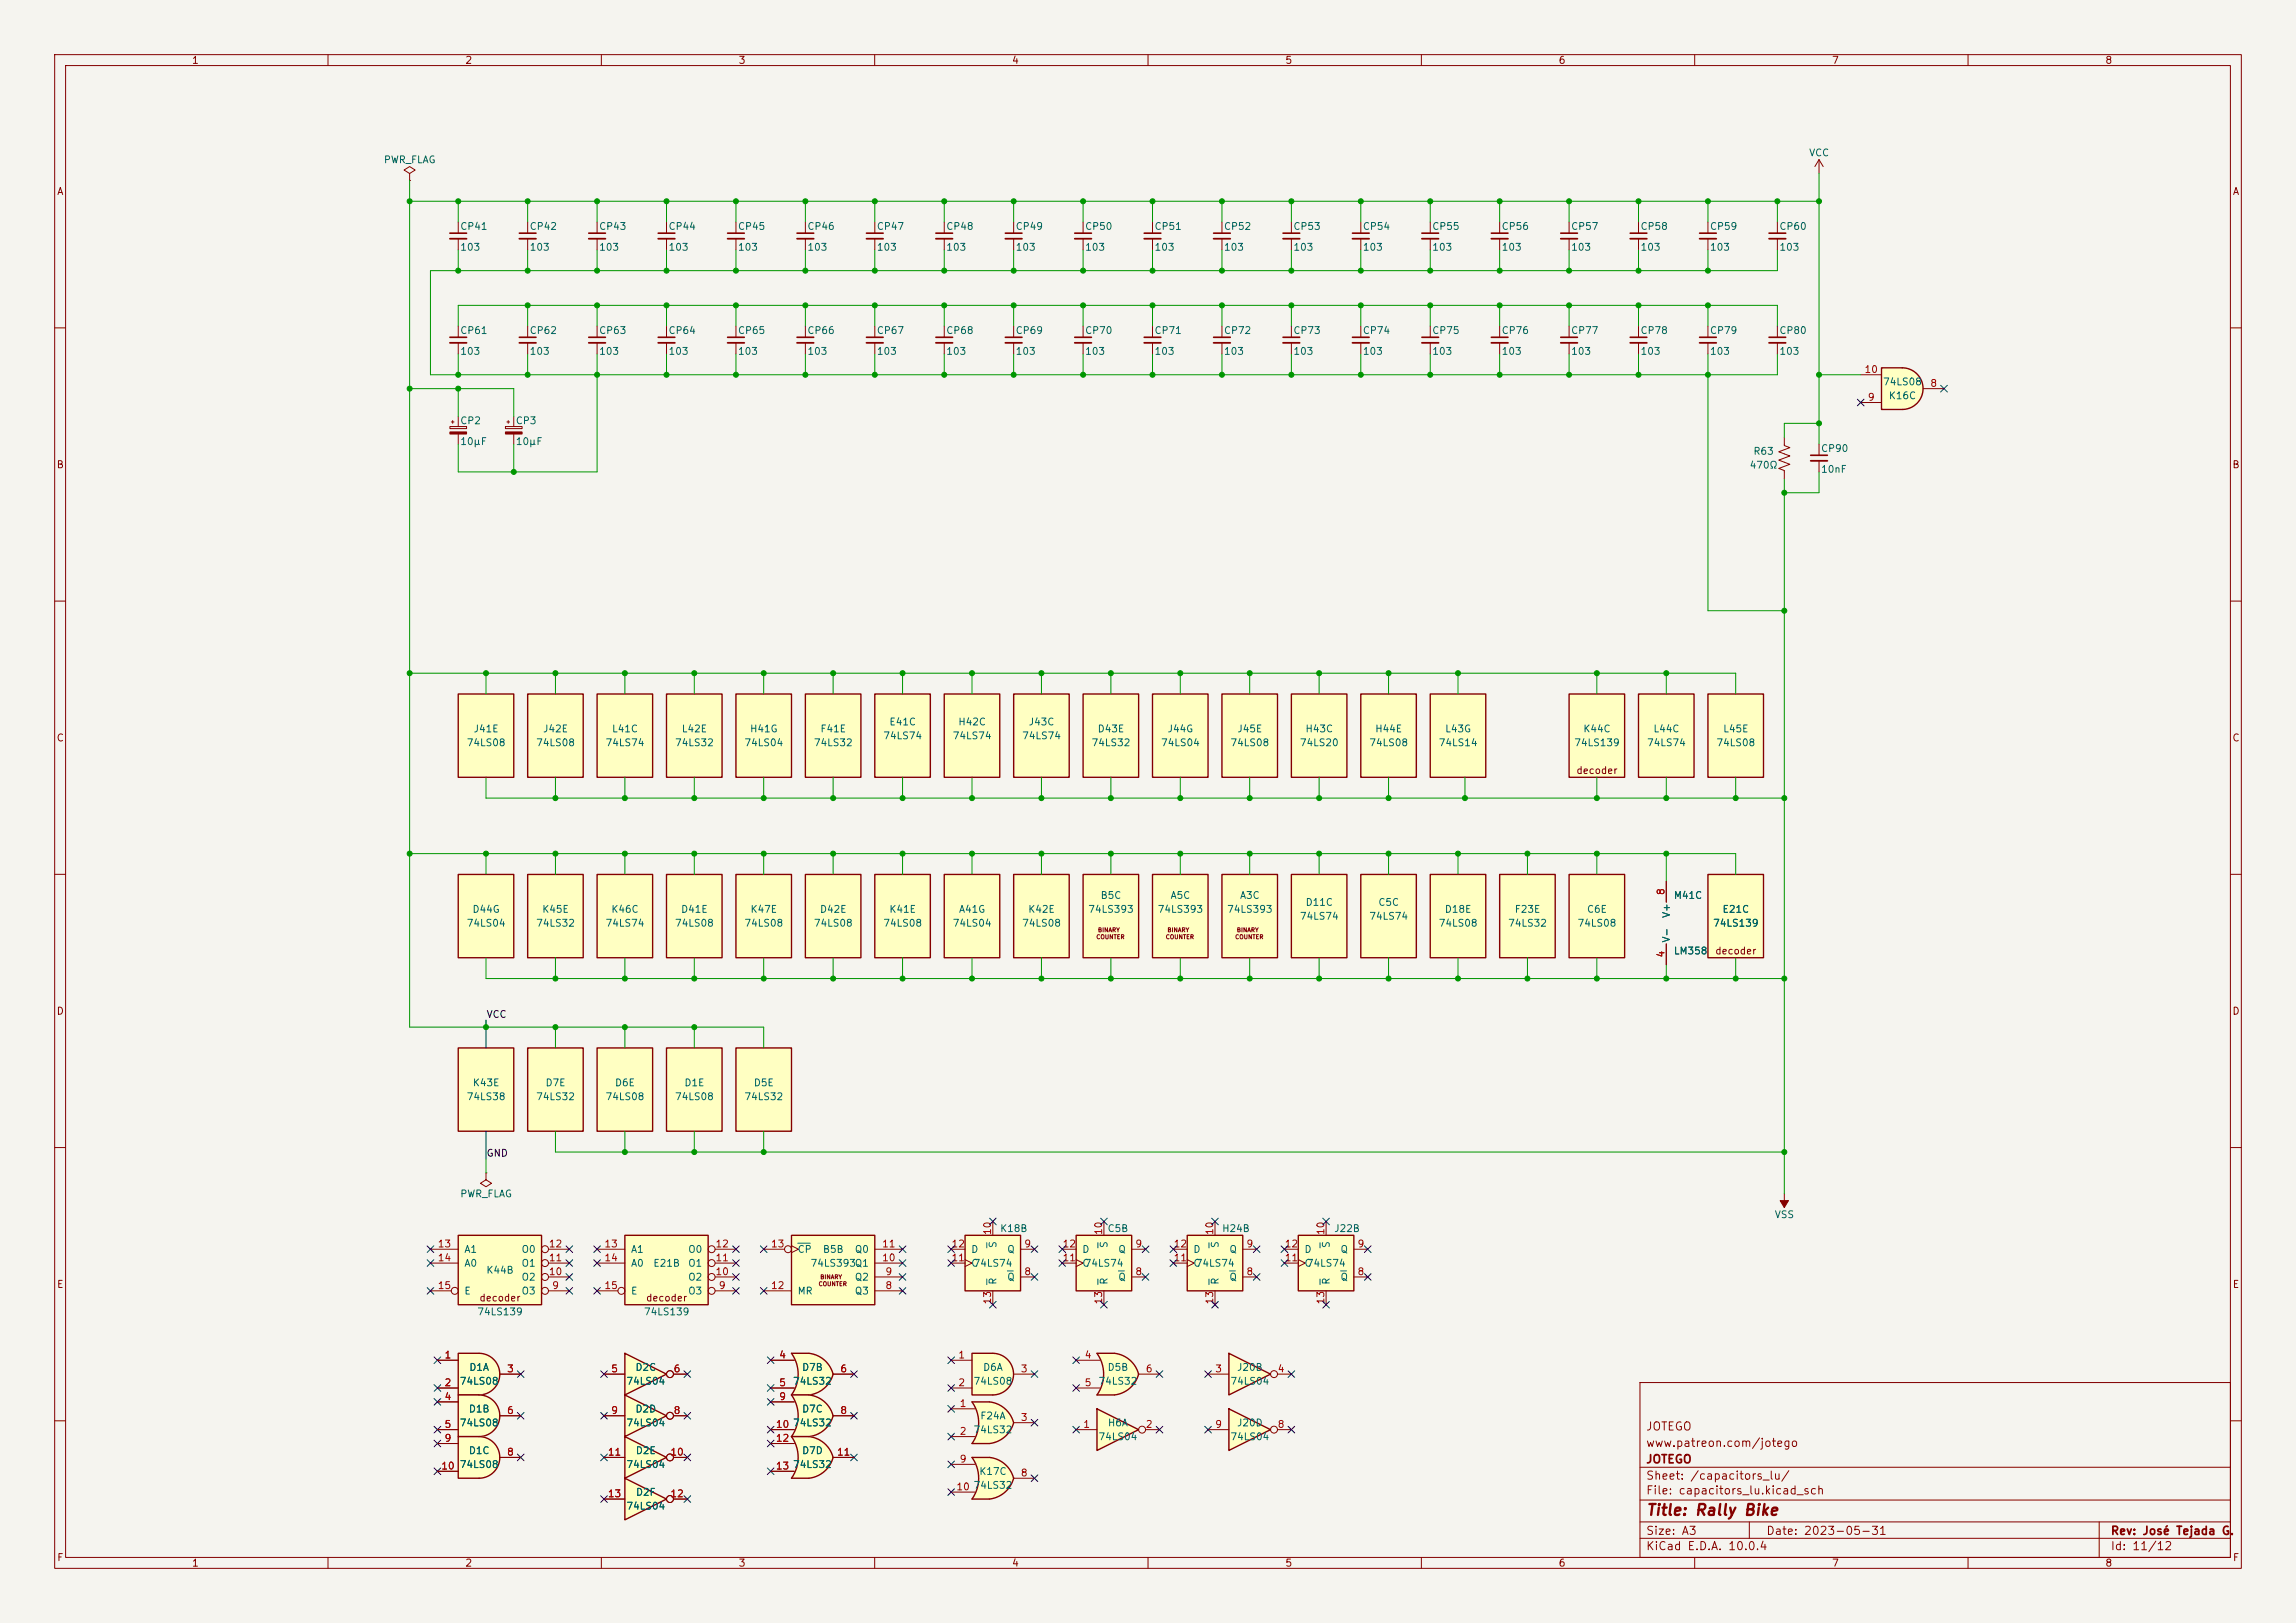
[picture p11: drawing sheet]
<svg xmlns="http://www.w3.org/2000/svg" width="420mm" height="297mm" viewBox="0 0 420 297" stroke-linecap="round" stroke-linejoin="round" font-family="sans-serif">
<defs><g id="words">
<text font-size="2" fill="#840000" x="301" y="277.8">Title: Rally Bike</text>
<g font-size="1.5" fill="#840000">
<text x="301" y="262.1">JOTEGO</text>
<text x="301" y="268.1">JOTEGO</text>
<text x="301" y="265.1">www.patreon.com/jotego</text>
<text x="301" y="273.8">File: capacitors_lu.kicad_sch</text>
<text x="301" y="271.1">Sheet: /capacitors_lu/</text>
<text x="301" y="281.2">Size: A3</text>
<text x="323" y="281.2">Date: 2023-05-31</text>
<text x="386" y="281.2">Rev: José Tejada G.</text>
<text x="301" y="284">KiCad E.D.A. 10.0.4</text>
<text x="386" y="284">Id: 11/12</text>
</g>
<g font-size="1.3" fill="#840000">
<text x="35" y="12">1</text>
<text x="85" y="12">2</text>
<text x="135" y="12">3</text>
<text x="185" y="12">4</text>
<text x="235" y="12">5</text>
<text x="285" y="12">6</text>
<text x="335" y="12">7</text>
<text x="385" y="12">8</text>
<text x="10.3" y="36">A</text>
<text x="408.3" y="36">A</text>
<text x="10.3" y="86">B</text>
<text x="408.2" y="86">B</text>
<text x="10.3" y="136">C</text>
<text x="408.2" y="136">C</text>
<text x="288.2" y="141.9">decoder</text>
<text x="313.6" y="175">decoder</text>
<text x="10.3" y="186">D</text>
<text x="408.2" y="186">D</text>
<text x="10.3" y="236">E</text>
<text x="87.6" y="238.5">decoder</text>
<text x="118.1" y="238.5">decoder</text>
<text x="408.3" y="236">E</text>
<text x="10.3" y="286">F</text>
<text x="35" y="287">1</text>
<text x="85" y="287">2</text>
<text x="135" y="287">3</text>
<text x="185" y="287">4</text>
<text x="235" y="287">5</text>
<text x="285" y="287">6</text>
<text x="335" y="287">7</text>
<text x="385" y="287">8</text>
<text x="408.3" y="286">F</text>
</g>
<g font-size="1.3" fill="#006464">
<text x="330.8" y="28.9">VCC</text>
<text x="70.1" y="30.2">PWR_FLAG</text>
<text x="84.1" y="46.2">103</text>
<text x="84.1" y="42.4">CP41</text>
<text x="96.8" y="46.2">103</text>
<text x="96.8" y="42.4">CP42</text>
<text x="109.5" y="46.2">103</text>
<text x="109.5" y="42.4">CP43</text>
<text x="122.2" y="46.2">103</text>
<text x="122.2" y="42.4">CP44</text>
<text x="134.9" y="46.2">103</text>
<text x="134.9" y="42.4">CP45</text>
<text x="147.6" y="46.2">103</text>
<text x="147.6" y="42.4">CP46</text>
<text x="160.3" y="46.2">103</text>
<text x="160.3" y="42.4">CP47</text>
<text x="173" y="46.2">103</text>
<text x="173" y="42.4">CP48</text>
<text x="185.7" y="46.2">103</text>
<text x="185.7" y="42.4">CP49</text>
<text x="198.4" y="46.2">103</text>
<text x="198.4" y="42.4">CP50</text>
<text x="211.1" y="46.2">103</text>
<text x="211.1" y="42.4">CP51</text>
<text x="223.8" y="46.2">103</text>
<text x="223.8" y="42.4">CP52</text>
<text x="236.5" y="46.2">103</text>
<text x="236.5" y="42.4">CP53</text>
<text x="249.2" y="46.2">103</text>
<text x="249.2" y="42.4">CP54</text>
<text x="261.9" y="46.2">103</text>
<text x="261.9" y="42.4">CP55</text>
<text x="274.6" y="46.2">103</text>
<text x="274.6" y="42.4">CP56</text>
<text x="287.3" y="46.2">103</text>
<text x="287.3" y="42.4">CP57</text>
<text x="300" y="46.2">103</text>
<text x="300" y="42.4">CP58</text>
<text x="312.7" y="46.2">103</text>
<text x="312.7" y="42.4">CP59</text>
<text x="325.4" y="46.2">103</text>
<text x="325.4" y="42.4">CP60</text>
<text x="84.1" y="65.2">103</text>
<text x="84.1" y="61.4">CP61</text>
<text x="96.8" y="65.2">103</text>
<text x="96.8" y="61.4">CP62</text>
<text x="109.5" y="65.2">103</text>
<text x="109.5" y="61.4">CP63</text>
<text x="122.2" y="65.2">103</text>
<text x="122.2" y="61.4">CP64</text>
<text x="134.9" y="65.2">103</text>
<text x="134.9" y="61.4">CP65</text>
<text x="147.6" y="65.2">103</text>
<text x="147.6" y="61.4">CP66</text>
<text x="160.3" y="65.2">103</text>
<text x="160.3" y="61.4">CP67</text>
<text x="173" y="65.2">103</text>
<text x="173" y="61.4">CP68</text>
<text x="185.7" y="65.2">103</text>
<text x="185.7" y="61.4">CP69</text>
<text x="198.4" y="65.2">103</text>
<text x="198.4" y="61.4">CP70</text>
<text x="211.1" y="65.2">103</text>
<text x="211.1" y="61.4">CP71</text>
<text x="223.8" y="65.2">103</text>
<text x="223.8" y="61.4">CP72</text>
<text x="236.5" y="65.2">103</text>
<text x="236.5" y="61.4">CP73</text>
<text x="249.2" y="65.2">103</text>
<text x="249.2" y="61.4">CP74</text>
<text x="261.9" y="65.2">103</text>
<text x="261.9" y="61.4">CP75</text>
<text x="274.6" y="65.2">103</text>
<text x="274.6" y="61.4">CP76</text>
<text x="287.3" y="65.2">103</text>
<text x="287.3" y="61.4">CP77</text>
<text x="300" y="65.2">103</text>
<text x="300" y="61.4">CP78</text>
<text x="312.7" y="65.2">103</text>
<text x="312.7" y="61.4">CP79</text>
<text x="325.4" y="65.2">103</text>
<text x="325.4" y="61.4">CP80</text>
<text x="344.3" y="70.8">74LS08</text>
<text x="84.1" y="77.9">CP2</text>
<text x="94.2" y="77.9">CP3</text>
<text x="345.4" y="73.4">K16C</text>
<text x="84.1" y="81.7">10µF</text>
<text x="94.2" y="81.7">10µF</text>
<text x="320.6" y="83.5">R63</text>
<text x="333" y="83">CP90</text>
<text x="319.9" y="86.1">470Ω</text>
<text x="333" y="86.8">10nF</text>
<text x="85.3" y="136.9">74LS08</text>
<text x="86.5" y="134.3">J41E</text>
<text x="98" y="136.9">74LS08</text>
<text x="99.2" y="134.3">J42E</text>
<text x="110.7" y="136.9">74LS74</text>
<text x="111.8" y="134.3">L41C</text>
<text x="123.4" y="136.9">74LS32</text>
<text x="124.6" y="134.3">L42E</text>
<text x="136.1" y="136.9">74LS04</text>
<text x="137.1" y="134.3">H41G</text>
<text x="148.8" y="136.9">74LS32</text>
<text x="150" y="134.3">F41E</text>
<text x="161.5" y="135.6">74LS74</text>
<text x="162.6" y="133.1">E41C</text>
<text x="174.2" y="135.6">74LS74</text>
<text x="175.2" y="133.1">H42C</text>
<text x="186.9" y="135.6">74LS74</text>
<text x="188.1" y="133.1">J43C</text>
<text x="199.6" y="136.9">74LS32</text>
<text x="200.7" y="134.3">D43E</text>
<text x="212.3" y="136.9">74LS04</text>
<text x="213.5" y="134.3">J44G</text>
<text x="225" y="136.9">74LS08</text>
<text x="226.2" y="134.3">J45E</text>
<text x="237.7" y="136.9">74LS20</text>
<text x="238.7" y="134.3">H43C</text>
<text x="250.4" y="136.9">74LS08</text>
<text x="251.4" y="134.3">H44E</text>
<text x="263.1" y="136.9">74LS14</text>
<text x="264.2" y="134.3">L43G</text>
<text x="287.9" y="136.9">74LS139</text>
<text x="289.5" y="134.3">K44C</text>
<text x="301.2" y="136.9">74LS74</text>
<text x="302.3" y="134.3">L44C</text>
<text x="313.9" y="136.9">74LS08</text>
<text x="315.1" y="134.3">L45E</text>
<text x="86.3" y="167.3">D44G</text>
<text x="99.1" y="167.3">K45E</text>
<text x="111.7" y="167.3">K46C</text>
<text x="124.5" y="167.3">D41E</text>
<text x="137.2" y="167.3">K47E</text>
<text x="149.9" y="167.3">D42E</text>
<text x="162.6" y="167.3">K41E</text>
<text x="175.3" y="167.3">A41G</text>
<text x="188" y="167.3">K42E</text>
<text x="199" y="167.3">74LS393</text>
<text x="201.2" y="164.8">B5C</text>
<text x="211.7" y="167.3">74LS393</text>
<text x="214" y="164.8">A5C</text>
<text x="224.4" y="167.3">74LS393</text>
<text x="226.7" y="164.8">A3C</text>
<text x="238.7" y="166.1">D11C</text>
<text x="252" y="166.1">C5C</text>
<text x="264.2" y="167.3">D18E</text>
<text x="277" y="167.3">F23E</text>
<text x="290.2" y="167.3">C6E</text>
<text x="306.1" y="164.8">M41C</text>
<text x="315" y="167.3">E21C</text>
<text x="85.3" y="169.9">74LS04</text>
<text x="98" y="169.9">74LS32</text>
<text x="110.7" y="169.9">74LS74</text>
<text x="123.4" y="169.9">74LS08</text>
<text x="136.1" y="169.9">74LS08</text>
<text x="148.8" y="169.9">74LS08</text>
<text x="161.5" y="169.9">74LS08</text>
<text x="174.2" y="169.9">74LS04</text>
<text x="186.9" y="169.9">74LS08</text>
<text x="237.7" y="168.6">74LS74</text>
<text x="250.4" y="168.6">74LS74</text>
<text x="263.1" y="169.9">74LS08</text>
<text x="275.8" y="169.9">74LS32</text>
<text x="288.5" y="169.9">74LS08</text>
<text x="305.8" y="172.6" transform="rotate(-90 305.8 172.6)">V-</text>
<text x="305.8" y="168.1" transform="rotate(-90 305.8 168.1)">V+</text>
<text x="313.3" y="169.9">74LS139</text>
<text x="306.1" y="175">LM358</text>
<text x="85.3" y="201.6">74LS38</text>
<text x="86.4" y="199.1">K43E</text>
<text x="98" y="201.6">74LS32</text>
<text x="99.7" y="199.1">D7E</text>
<text x="110.7" y="201.6">74LS08</text>
<text x="112.4" y="199.1">D6E</text>
<text x="123.4" y="201.6">74LS08</text>
<text x="125.1" y="199.1">D1E</text>
<text x="136.1" y="201.6">74LS32</text>
<text x="137.8" y="199.1">D5E</text>
<text x="84.1" y="219.4">PWR_FLAG</text>
<text x="182.8" y="225.8">K18B</text>
<text x="202.5" y="225.8">C5B</text>
<text x="223.4" y="225.8">H24B</text>
<text x="244" y="225.8">J22B</text>
<text x="324.5" y="223.2">VSS</text>
<text x="84.8" y="229.6">A1</text>
<text x="84.8" y="232.1">A0</text>
<text x="88.9" y="233.4">K44B</text>
<text x="95.3" y="232.1">O1</text>
<text x="95.3" y="229.6">O0</text>
<text x="115.3" y="229.6">A1</text>
<text x="115.3" y="232.1">A0</text>
<text x="119.4" y="232.1">E21B</text>
<text x="125.8" y="232.1">O1</text>
<text x="125.8" y="229.6">O0</text>
<text x="145.8" y="229.6">CP</text>
<text x="148.2" y="232.1">74LS393Q1</text>
<text x="150.4" y="229.6">B5B</text>
<text x="156.3" y="229.6">Q0</text>
<text x="177.5" y="232.1">C</text>
<text x="177.5" y="229.6">D</text>
<text x="178" y="232.1">74LS74</text>
<text x="182.6" y="228.5" transform="rotate(-90 182.6 228.5)">S</text>
<text x="184.1" y="229.6">Q</text>
<text x="197.9" y="232.1">C</text>
<text x="197.9" y="229.6">D</text>
<text x="198.3" y="232.1">74LS74</text>
<text x="202.9" y="228.5" transform="rotate(-90 202.9 228.5)">S</text>
<text x="204.5" y="229.6">Q</text>
<text x="218.2" y="232.1">C</text>
<text x="218.2" y="229.6">D</text>
<text x="218.6" y="232.1">74LS74</text>
<text x="223.2" y="228.5" transform="rotate(-90 223.2 228.5)">S</text>
<text x="224.8" y="229.6">Q</text>
<text x="238.5" y="232.1">C</text>
<text x="238.5" y="229.6">D</text>
<text x="238.9" y="232.1">74LS74</text>
<text x="243.5" y="228.5" transform="rotate(-90 243.5 228.5)">S</text>
<text x="245.1" y="229.6">Q</text>
<text x="84.8" y="237.2">E</text>
<text x="95.3" y="237.2">O3</text>
<text x="95.3" y="234.7">O2</text>
<text x="115.3" y="237.2">E</text>
<text x="125.8" y="237.2">O3</text>
<text x="125.8" y="234.7">O2</text>
<text x="145.8" y="237.2">MR</text>
<text x="156.3" y="237.2">Q3</text>
<text x="156.3" y="234.7">Q2</text>
<text x="182.6" y="235.2" transform="rotate(-90 182.6 235.2)">R</text>
<text x="184.1" y="234.7">Q</text>
<text x="202.9" y="235.2" transform="rotate(-90 202.9 235.2)">R</text>
<text x="204.5" y="234.7">Q</text>
<text x="223.2" y="235.2" transform="rotate(-90 223.2 235.2)">R</text>
<text x="224.8" y="234.7">Q</text>
<text x="243.5" y="235.2" transform="rotate(-90 243.5 235.2)">R</text>
<text x="245.1" y="234.7">Q</text>
<text x="87.2" y="241">74LS139</text>
<text x="117.7" y="241">74LS139</text>
<text x="85.7" y="251.2">D1A</text>
<text x="116.1" y="251.2">D2C</text>
<text x="146.6" y="251.2">D7B</text>
<text x="179.7" y="251.2">D6A</text>
<text x="202.5" y="251.2">D5B</text>
<text x="226.2" y="251.2">J20B</text>
<text x="84" y="253.7">74LS08</text>
<text x="114.5" y="253.7">74LS04</text>
<text x="145" y="253.7">74LS32</text>
<text x="178" y="253.7">74LS08</text>
<text x="200.8" y="253.7">74LS32</text>
<text x="225" y="253.7">74LS04</text>
<text x="84" y="261.3">74LS08</text>
<text x="85.7" y="258.8">D1B</text>
<text x="114.5" y="261.3">74LS04</text>
<text x="116.1" y="258.8">D2D</text>
<text x="145" y="261.3">74LS32</text>
<text x="146.6" y="258.8">D7C</text>
<text x="178" y="262.6">74LS32</text>
<text x="179.2" y="260.1">F24A</text>
<text x="200.8" y="263.9">74LS04</text>
<text x="202.6" y="261.3">H6A</text>
<text x="225" y="263.9">74LS04</text>
<text x="226.2" y="261.3">J20D</text>
<text x="84" y="268.9">74LS08</text>
<text x="85.7" y="266.4">D1C</text>
<text x="114.5" y="268.9">74LS04</text>
<text x="116.2" y="266.4">D2E</text>
<text x="145" y="268.9">74LS32</text>
<text x="146.6" y="266.4">D7D</text>
<text x="116.2" y="274">D2F</text>
<text x="178" y="272.8">74LS32</text>
<text x="179" y="270.2">K17C</text>
<text x="114.5" y="276.6">74LS04</text>
</g>
<g font-size="1.3" fill="#a90000">
<text x="341" y="68.6">10</text>
<text x="353" y="71.1">8</text>
<text x="341.6" y="73.6">9</text>
<text x="304.8" y="163.9" transform="rotate(-90 304.8 163.9)">8</text>
<text x="304.8" y="175.3" transform="rotate(-90 304.8 175.3)">4</text>
<text x="181.6" y="226.1" transform="rotate(-90 181.6 226.1)">10</text>
<text x="201.9" y="226.1" transform="rotate(-90 201.9 226.1)">10</text>
<text x="222.2" y="226.1" transform="rotate(-90 222.2 226.1)">10</text>
<text x="242.5" y="226.1" transform="rotate(-90 242.5 226.1)">10</text>
<text x="80" y="228.6">13</text>
<text x="80" y="231.1">14</text>
<text x="100.3" y="233.7">10</text>
<text x="100.3" y="231.1">11</text>
<text x="100.3" y="228.6">12</text>
<text x="110.4" y="228.6">13</text>
<text x="110.4" y="231.1">14</text>
<text x="130.8" y="233.7">10</text>
<text x="130.8" y="231.1">11</text>
<text x="130.8" y="228.6">12</text>
<text x="140.9" y="228.6">13</text>
<text x="161.2" y="231.1">10</text>
<text x="161.2" y="228.6">11</text>
<text x="161.9" y="233.7">9</text>
<text x="173.9" y="231.1">11</text>
<text x="173.9" y="228.6">12</text>
<text x="187.3" y="233.7">8</text>
<text x="187.3" y="228.6">9</text>
<text x="194.3" y="231.1">11</text>
<text x="194.3" y="228.6">12</text>
<text x="207.6" y="233.7">8</text>
<text x="207.6" y="228.6">9</text>
<text x="214.6" y="231.1">11</text>
<text x="214.6" y="228.6">12</text>
<text x="227.9" y="233.7">8</text>
<text x="227.9" y="228.6">9</text>
<text x="234.9" y="231.1">11</text>
<text x="234.9" y="228.6">12</text>
<text x="248.2" y="233.7">8</text>
<text x="248.2" y="228.6">9</text>
<text x="80" y="236.2">15</text>
<text x="100.9" y="236.2">9</text>
<text x="110.4" y="236.2">15</text>
<text x="131.4" y="236.2">9</text>
<text x="140.9" y="236.2">12</text>
<text x="161.9" y="236.2">8</text>
<text x="181.6" y="238.8" transform="rotate(-90 181.6 238.8)">13</text>
<text x="201.9" y="238.8" transform="rotate(-90 201.9 238.8)">13</text>
<text x="222.2" y="238.8" transform="rotate(-90 222.2 238.8)">13</text>
<text x="242.5" y="238.8" transform="rotate(-90 242.5 238.8)">13</text>
<text x="81.2" y="248.9">1</text>
<text x="92.6" y="251.4">3</text>
<text x="111.7" y="251.4">5</text>
<text x="123.1" y="251.4">6</text>
<text x="142.4" y="248.9">4</text>
<text x="153.6" y="251.4">6</text>
<text x="175.2" y="248.9">1</text>
<text x="186.6" y="251.4">3</text>
<text x="198.3" y="248.9">4</text>
<text x="209.5" y="251.4">6</text>
<text x="222.2" y="251.4">3</text>
<text x="233.6" y="251.4">4</text>
<text x="81.2" y="254">2</text>
<text x="81.2" y="256.5">4</text>
<text x="142.4" y="254">5</text>
<text x="142.4" y="256.5">9</text>
<text x="175.2" y="254">2</text>
<text x="175.4" y="257.8">1</text>
<text x="198.3" y="254">5</text>
<text x="81.2" y="261.6">5</text>
<text x="92.6" y="259.1">6</text>
<text x="111.7" y="259.1">9</text>
<text x="123.1" y="259.1">8</text>
<text x="141.8" y="261.6">10</text>
<text x="153.6" y="259.1">8</text>
<text x="175.4" y="262.9">2</text>
<text x="186.6" y="260.3">3</text>
<text x="198" y="261.6">1</text>
<text x="209.5" y="261.6">2</text>
<text x="222.2" y="261.6">9</text>
<text x="233.6" y="261.6">8</text>
<text x="80.6" y="269.2">10</text>
<text x="81.2" y="264.1">9</text>
<text x="92.6" y="266.7">8</text>
<text x="111.1" y="266.7">11</text>
<text x="122.5" y="266.7">10</text>
<text x="141.8" y="264.1">12</text>
<text x="141.8" y="269.2">13</text>
<text x="153" y="266.7">11</text>
<text x="175.4" y="267.9">9</text>
<text x="111.1" y="274.3">13</text>
<text x="122.5" y="274.3">12</text>
<text x="174.8" y="273">10</text>
<text x="186.6" y="270.5">8</text>
</g>
<g font-size="1.3" fill="#0f0f0f">
<text x="88.9" y="186.6">VCC</text>
<text x="88.9" y="212">GND</text>
</g>
<g font-size=".8" fill="#840000">
<text x="200.5" y="172">COUNTER</text>
<text x="200.8" y="170.8">BINARY</text>
<text x="213.2" y="172">COUNTER</text>
<text x="213.5" y="170.8">BINARY</text>
<text x="225.9" y="172">COUNTER</text>
<text x="226.2" y="170.8">BINARY</text>
<text x="149.7" y="235.5">COUNTER</text>
<text x="150" y="234.3">BINARY</text>
</g>
</g></defs>
<path d="M0 0h420v297h-420z" fill="#f5f4ef" stroke="#f5f4ef" stroke-width=".18"/>
<g fill="none" stroke="#840000" stroke-width=".18">
<path d="M10 10h400v277h-400zM12 12h396v273h-396zM60 10v2M110 10v2M160 10v2M210 10v2M260 10v2M310 10v2M360 10v2M10 60h2M408 60h2M10 110h2"/>
<path d="M408 110h2M10 160h2M408 160h2M10 210h2M408 210h2M300 253h108v32h-108zM10 260h2M300 278.5h108M300 274.5h108M300 268.5h108M320 278.5v3M384 278.5v6.5"/>
<path d="M408 260h2M60 285v2M110 285v2M160 285v2M210 285v2M260 285v2M300 281.5h108M310 285v2M360 285v2"/>
</g>
<path d="M172.7 160h10.2v15.3h-10.2z" fill="#ffffc2"/>
<path d="M172.7 160h10.2v15.3h-10.2z" fill="none" stroke="#840000" stroke-width=".25"/>
<path d="M160 160h10.2v15.3h-10.2z" fill="#ffffc2"/>
<path d="M160 160h10.2v15.3h-10.2z" fill="none" stroke="#840000" stroke-width=".25"/>
<path d="M133.1 61.7h3M158.5 61.7h3" fill="none" stroke="#840000" stroke-width=".3"/>
<path d="M133.1 62.7h3M158.5 62.7h3" fill="none" stroke="#840000" stroke-width=".33"/>
<path d="M134.6 59.7v2M160 59.7v2M134.6 62.7v2.1M160 62.7v2.1" fill="none" stroke="#840000" stroke-width=".18"/>
<path d="M348 67.3a3.8 3.8 0 0 1 3.8 3.8 3.8 3.8 0 0 1-3.8 3.8z" fill="#ffffc2" stroke="#ffffc2" stroke-width=".18"/>
<path d="M344.2 67.3h3.8v7.6h-3.8z" fill="#ffffc2"/>
<path d="M344.2 67.3h3.8a3.8 3.8 0 0 1 3.8 3.8 3.8 3.8 0 0 1-3.8 3.8h-3.8z" fill="none" stroke="#840000" stroke-width=".25"/>
<g fill="none" stroke="#840000" stroke-width=".18">
<path d="M172.7 40.6v2.1M172.7 43.7v2M172.7 59.7v2M185.4 40.6v2.1M185.4 43.7v2M185.4 59.7v2M198.1 40.6v2.1M198.1 43.7v2M198.1 59.7v2M210.8 59.7v2M223.5 59.7v2M236.2 40.6v2.1"/>
<path d="M236.2 43.7v2M236.2 59.7v2M248.9 40.6v2.1M248.9 43.7v2M248.9 59.7v2M261.6 40.6v2.1M261.6 43.7v2M261.6 59.7v2M172.7 62.7v2.1M185.4 62.7v2.1M198.1 62.7v2.1M210.8 62.7v2.1"/>
<path d="M223.5 62.7v2.1M236.2 62.7v2.1M248.9 62.7v2.1M261.6 62.7v2.1M340.4 73.7h3.8M340.4 68.6h3.8M351.8 71.1h3.8"/>
</g>
<g fill="none" stroke="#840000" stroke-width=".3">
<path d="M171.2 42.7h3M183.9 42.7h3M196.6 42.7h3M234.7 42.7h3M247.4 42.7h3M260.1 42.7h3M171.2 61.7h3M183.9 61.7h3M196.6 61.7h3M209.3 61.7h3M222 61.7h3M234.7 61.7h3"/>
<path d="M247.4 61.7h3M260.1 61.7h3"/>
</g>
<g fill="none" stroke="#840000" stroke-width=".33">
<path d="M171.2 43.7h3M183.9 43.7h3M196.6 43.7h3M234.7 43.7h3M247.4 43.7h3M260.1 43.7h3M171.2 62.7h3M183.9 62.7h3M196.6 62.7h3M209.3 62.7h3M222 62.7h3M234.7 62.7h3"/>
<path d="M247.4 62.7h3M260.1 62.7h3"/>
</g>
<path d="M261.6 127h10.2v15.2h-10.2z" fill="#ffffc2"/>
<path d="M261.6 127h10.2v15.2h-10.2z" fill="none" stroke="#840000" stroke-width=".25"/>
<path d="M248.9 127h10.2v15.2h-10.2z" fill="#ffffc2"/>
<path d="M248.9 127h10.2v15.2h-10.2z" fill="none" stroke="#840000" stroke-width=".25"/>
<path d="M272.8 42.7h3M285.5 42.7h3M298.2 42.7h3M310.9 42.7h3M272.8 61.7h3M285.5 61.7h3M298.2 61.7h3M310.9 61.7h3" fill="none" stroke="#840000" stroke-width=".3"/>
<path d="M272.8 43.7h3M285.5 43.7h3M298.2 43.7h3M310.9 43.7h3M272.8 62.7h3M285.5 62.7h3M298.2 62.7h3M310.9 62.7h3" fill="none" stroke="#840000" stroke-width=".33"/>
<g fill="none" stroke="#840000" stroke-width=".18">
<path d="M274.3 40.6v2.1M274.3 43.7v2M274.3 59.7v2M287 40.6v2.1M287 43.7v2M287 59.7v2M299.7 40.6v2.1M299.7 43.7v2M299.7 59.7v2M312.4 40.6v2.1M312.4 43.7v2M312.4 59.7v2"/>
<path d="M274.3 62.7v2.1M287 62.7v2.1M299.7 62.7v2.1M312.4 62.7v2.1"/>
</g>
<path d="M312.4 127h10.2v15.2h-10.2z" fill="#ffffc2"/>
<path d="M312.4 127h10.2v15.2h-10.2z" fill="none" stroke="#840000" stroke-width=".25"/>
<path d="M299.7 127h10.2v15.2h-10.2z" fill="#ffffc2"/>
<path d="M299.7 127h10.2v15.2h-10.2z" fill="none" stroke="#840000" stroke-width=".25"/>
<path d="M287 127h10.2v15.2h-10.2z" fill="#ffffc2"/>
<path d="M287 127h10.2v15.2h-10.2z" fill="none" stroke="#840000" stroke-width=".25"/>
<path d="M326.4 80v1.5l1 .4-2 .8 2 .7-2 .8 2 .8-2 .7 1 .4v1.5M332.7 81.3v2M332.7 84.3v2.1" fill="none" stroke="#840000" stroke-width=".18"/>
<path d="M331.2 83.3h3.1" fill="none" stroke="#840000" stroke-width=".3"/>
<path d="M331.2 84.3h3.1" fill="none" stroke="#840000" stroke-width=".33"/>
<path d="M210.8 127h10.2v15.2h-10.2z" fill="#ffffc2"/>
<path d="M210.8 127h10.2v15.2h-10.2z" fill="none" stroke="#840000" stroke-width=".25"/>
<path d="M198.1 127h10.2v15.2h-10.2z" fill="#ffffc2"/>
<path d="M198.1 127h10.2v15.2h-10.2z" fill="none" stroke="#840000" stroke-width=".25"/>
<path d="M198.1 160h10.2v15.3h-10.2z" fill="#ffffc2"/>
<path d="M198.1 160h10.2v15.3h-10.2z" fill="none" stroke="#840000" stroke-width=".25"/>
<path d="M210.8 160h10.2v15.3h-10.2z" fill="#ffffc2"/>
<path d="M210.8 160h10.2v15.3h-10.2z" fill="none" stroke="#840000" stroke-width=".25"/>
<path d="M223.5 160h10.2v15.3h-10.2z" fill="#ffffc2"/>
<path d="M223.5 160h10.2v15.3h-10.2z" fill="none" stroke="#840000" stroke-width=".25"/>
<path d="M236.2 160h10.2v15.3h-10.2z" fill="#ffffc2"/>
<path d="M236.2 160h10.2v15.3h-10.2z" fill="none" stroke="#840000" stroke-width=".25"/>
<path d="M223.5 127h10.2v15.2h-10.2z" fill="#ffffc2"/>
<path d="M223.5 127h10.2v15.2h-10.2z" fill="none" stroke="#840000" stroke-width=".25"/>
<path d="M236.2 127h10.2v15.2h-10.2z" fill="#ffffc2"/>
<path d="M236.2 127h10.2v15.2h-10.2z" fill="none" stroke="#840000" stroke-width=".25"/>
<path d="M172.7 127h10.2v15.2h-10.2z" fill="#ffffc2"/>
<path d="M172.7 127h10.2v15.2h-10.2z" fill="none" stroke="#840000" stroke-width=".25"/>
<path d="M185.4 127h10.2v15.2h-10.2z" fill="#ffffc2"/>
<path d="M185.4 127h10.2v15.2h-10.2z" fill="none" stroke="#840000" stroke-width=".25"/>
<path d="M160 127h10.2v15.2h-10.2z" fill="#ffffc2"/>
<path d="M160 127h10.2v15.2h-10.2z" fill="none" stroke="#840000" stroke-width=".25"/>
<path d="M87.6 247.6a3.8 3.8 0 0 1 3.8 3.9 3.8 3.8 0 0 1-3.8 3.8z" fill="#ffffc2" stroke="#ffffc2" stroke-width=".18"/>
<path d="M83.8 247.6h3.8v7.7h-3.8z" fill="#ffffc2"/>
<path d="M83.8 247.6h3.8a3.8 3.8 0 0 1 3.8 3.9 3.8 3.8 0 0 1-3.8 3.8h-3.8z" fill="none" stroke="#840000" stroke-width=".25"/>
<path d="M80 248.9h3.8M80 254h3.8M91.4 251.5h3.8" fill="none" stroke="#840000" stroke-width=".18"/>
<path d="M114.3 226.1h15.2v12.7h-15.2z" fill="#ffffc2"/>
<path d="M114.3 226.1h15.2v12.7h-15.2z" fill="none" stroke="#840000" stroke-width=".25"/>
<g fill="none" stroke="#840000" stroke-width=".18">
<path d="M109.2 236.2h3.8M109.2 231.1h5.1M109.2 228.6h5.1M130.8 236.2h3.8M130.8 233.7h3.8M130.8 231.1h3.8M130.8 228.6h3.8"/>
<circle cx="113.7" cy="236.2" r=".63"/>
<circle cx="130.2" cy="228.6" r=".63"/>
<circle cx="130.2" cy="236.2" r=".63"/>
<circle cx="130.2" cy="233.7" r=".63"/>
<circle cx="130.2" cy="231.1" r=".63"/>
</g>
<path d="M114.3 247.6l7.6 3.9-7.6 3.8z" fill="#ffffc2"/>
<path d="M114.3 247.6l7.6 3.9-7.6 3.8z" fill="none" stroke="#840000" stroke-width=".25"/>
<g fill="none" stroke="#840000" stroke-width=".18">
<path d="M110.5 251.5h3.8M123.2 251.5h2.5"/>
<circle cx="122.6" cy="251.5" r=".63"/>
</g>
<path d="M114.3 262.9l7.6 3.8-7.6 3.8z" fill="#ffffc2"/>
<path d="M114.3 262.9l7.6 3.8-7.6 3.8z" fill="none" stroke="#840000" stroke-width=".25"/>
<g fill="none" stroke="#840000" stroke-width=".18">
<path d="M110.5 266.7h3.8M123.2 266.7h2.5"/>
<circle cx="122.6" cy="266.7" r=".63"/>
</g>
<path d="M114.3 255.3l7.6 3.8-7.6 3.8z" fill="#ffffc2"/>
<path d="M114.3 255.3l7.6 3.8-7.6 3.8z" fill="none" stroke="#840000" stroke-width=".25"/>
<g fill="none" stroke="#840000" stroke-width=".18">
<path d="M110.5 259.1h3.8M123.2 259.1h2.5"/>
<circle cx="122.6" cy="259.1" r=".63"/>
</g>
<path d="M114.3 270.5l7.6 3.8-7.6 3.8z" fill="#ffffc2"/>
<path d="M114.3 270.5l7.6 3.8-7.6 3.8z" fill="none" stroke="#840000" stroke-width=".25"/>
<g fill="none" stroke="#840000" stroke-width=".18">
<path d="M110.5 274.3h3.8M123.2 274.3h2.5"/>
<circle cx="122.6" cy="274.3" r=".63"/>
</g>
<path d="M87.6 255.3a3.8 3.8 0 0 1 3.8 3.8 3.8 3.8 0 0 1-3.8 3.8z" fill="#ffffc2" stroke="#ffffc2" stroke-width=".18"/>
<path d="M83.8 255.3h3.8v7.6h-3.8z" fill="#ffffc2"/>
<path d="M83.8 255.3h3.8a3.8 3.8 0 0 1 3.8 3.8 3.8 3.8 0 0 1-3.8 3.8h-3.8z" fill="none" stroke="#840000" stroke-width=".25"/>
<path d="M80 256.5h3.8M91.4 259.1h3.8M80 261.6h3.8" fill="none" stroke="#840000" stroke-width=".18"/>
<path d="M87.6 262.9a3.8 3.8 0 0 1 3.8 3.8 3.8 3.8 0 0 1-3.8 3.8z" fill="#ffffc2" stroke="#ffffc2" stroke-width=".18"/>
<path d="M83.8 262.9h3.8v7.6h-3.8z" fill="#ffffc2"/>
<path d="M83.8 262.9h3.8a3.8 3.8 0 0 1 3.8 3.8 3.8 3.8 0 0 1-3.8 3.8h-3.8z" fill="none" stroke="#840000" stroke-width=".25"/>
<path d="M80 264.2h3.8M80 269.2h3.8M91.4 266.7h3.8" fill="none" stroke="#840000" stroke-width=".18"/>
<path d="M83.8 226.1h15.3v12.7h-15.3z" fill="#ffffc2"/>
<path d="M83.8 226.1h15.3v12.7h-15.3z" fill="none" stroke="#840000" stroke-width=".25"/>
<g fill="none" stroke="#840000" stroke-width=".18">
<path d="M78.7 236.2h3.8M78.7 231.1h5.1M78.7 228.6h5.1M100.3 236.2h3.8M100.3 233.7h3.8M100.3 231.1h3.8M100.3 228.6h3.8"/>
<circle cx="83.2" cy="236.2" r=".63"/>
<circle cx="99.7" cy="233.7" r=".63"/>
<circle cx="99.7" cy="236.2" r=".63"/>
<circle cx="99.7" cy="228.6" r=".63"/>
<circle cx="99.7" cy="231.1" r=".63"/>
</g>
<path d="M144.8 247.6h3.2M144.8 255.3h3.2" fill="none" stroke="#ffffc2" stroke-width=".18"/>
<g fill="#ffffc2" stroke="#ffffc2" stroke-width=".18">
<path d="M147.4 250.1l5 1.4a5.2 5.2 0 0 1-4.4 3.8z"/>
<path d="M148 247.6a5.1 5.1 0 0 1 4.4 3.9l-5 1.3z"/>
</g>
<path d="M144.8 247.6h3.2v7.7h-3.2a6.7 6.7 0 0 0 0-7.7z" fill="#ffffc2"/>
<path d="M148 247.6h-3.2a6.6 6.6 0 0 1 0 7.7h3.2M148 247.6a5.1 5.1 0 0 1 4.4 3.9M152.4 251.5a5.2 5.2 0 0 1-4.4 3.8" fill="none" stroke="#840000" stroke-width=".25"/>
<path d="M141 248.9h4.3M141 254h4.3M152.4 251.5h3.8" fill="none" stroke="#840000" stroke-width=".18"/>
<path d="M144.8 255.3h3.2M144.8 262.9h3.2" fill="none" stroke="#ffffc2" stroke-width=".18"/>
<g fill="#ffffc2" stroke="#ffffc2" stroke-width=".18">
<path d="M147.4 257.7l5 1.4a5.2 5.2 0 0 1-4.4 3.8z"/>
<path d="M148 255.3a5.1 5.1 0 0 1 4.4 3.8l-5 1.3z"/>
</g>
<path d="M144.8 255.3h3.2v7.6h-3.2a6.7 6.7 0 0 0 0-7.6z" fill="#ffffc2"/>
<path d="M148 255.3h-3.2a6.6 6.6 0 0 1 0 7.6h3.2M148 255.3a5.1 5.1 0 0 1 4.4 3.8M152.4 259.1a5.2 5.2 0 0 1-4.4 3.8" fill="none" stroke="#840000" stroke-width=".25"/>
<path d="M141 256.5h4.3M152.4 259.1h3.8M141 261.6h4.3" fill="none" stroke="#840000" stroke-width=".18"/>
<path d="M144.8 262.9h3.2M144.8 270.5h3.2" fill="none" stroke="#ffffc2" stroke-width=".18"/>
<g fill="#ffffc2" stroke="#ffffc2" stroke-width=".18">
<path d="M147.4 265.3l5 1.4a5.2 5.2 0 0 1-4.4 3.8z"/>
<path d="M148 262.9a5.1 5.1 0 0 1 4.4 3.8l-5 1.3z"/>
</g>
<path d="M144.8 262.9h3.2v7.6h-3.2a6.7 6.7 0 0 0 0-7.6z" fill="#ffffc2"/>
<path d="M148 262.9h-3.2a6.6 6.6 0 0 1 0 7.6h3.2M148 262.9a5.1 5.1 0 0 1 4.4 3.8M152.4 266.7a5.2 5.2 0 0 1-4.4 3.8" fill="none" stroke="#840000" stroke-width=".25"/>
<path d="M141 264.2h4.3M141 269.2h4.3M152.4 266.7h3.8" fill="none" stroke="#840000" stroke-width=".18"/>
<path d="M176.5 226.1h10.2v10.1h-10.2z" fill="#ffffc2"/>
<path d="M176.5 226.1h10.2v10.1h-10.2z" fill="none" stroke="#840000" stroke-width=".25"/>
<path d="M174 228.6h2.5M174 231.1h2.5M176.5 230.5l1.3 .6-1.3 .7M181.6 223.5v2.6M181.6 236.2v2.6M186.7 233.7h2.5M186.7 228.6h2.5" fill="none" stroke="#840000" stroke-width=".18"/>
<path d="M180.5 227.4v1M180.5 234.1v1M184.3 232.6h1" fill="none" stroke="#006464" stroke-width=".18"/>
<path d="M144.8 226.1h15.2v12.7h-15.2z" fill="#ffffc2"/>
<path d="M144.8 226.1h15.2v12.7h-15.2z" fill="none" stroke="#840000" stroke-width=".25"/>
<g fill="none" stroke="#840000" stroke-width=".18">
<path d="M139.7 236.2h5.1M139.7 228.6h3.8M144.8 228l1.2 .6-1.2 .6M160 236.2h5.1M160 233.7h5.1M160 231.1h5.1M160 228.6h5.1"/>
<circle cx="144.1" cy="228.6" r=".63"/>
</g>
<path d="M145.9 227.5h2.3" fill="none" stroke="#006464" stroke-width=".18"/>
<path d="M177.8 256.5h3.2M177.8 264.2h3.2" fill="none" stroke="#ffffc2" stroke-width=".18"/>
<g fill="#ffffc2" stroke="#ffffc2" stroke-width=".18">
<path d="M180.4 259l5 1.3a5.2 5.2 0 0 1-4.4 3.9z"/>
<path d="M181 256.5a5.1 5.1 0 0 1 4.4 3.9l-5 1.2z"/>
</g>
<path d="M177.8 256.5h3.2v7.7h-3.2a6.7 6.7 0 0 0 0-7.7z" fill="#ffffc2"/>
<path d="M181 256.5h-3.2a6.6 6.6 0 0 1 0 7.7h3.2M181 256.5a5.1 5.1 0 0 1 4.4 3.9M185.4 260.3a5.2 5.2 0 0 1-4.4 3.9" fill="none" stroke="#840000" stroke-width=".25"/>
<path d="M174 257.8h4.3M174 262.9h4.3M185.4 260.3h3.8" fill="none" stroke="#840000" stroke-width=".18"/>
<path d="M181.6 247.6a3.8 3.8 0 0 1 3.8 3.9 3.8 3.8 0 0 1-3.8 3.8z" fill="#ffffc2" stroke="#ffffc2" stroke-width=".18"/>
<path d="M177.8 247.6h3.8v7.7h-3.8z" fill="#ffffc2"/>
<path d="M177.8 247.6h3.8a3.8 3.8 0 0 1 3.8 3.9 3.8 3.8 0 0 1-3.8 3.8h-3.8z" fill="none" stroke="#840000" stroke-width=".25"/>
<path d="M174 248.9h3.8M174 254h3.8M185.4 251.5h3.8" fill="none" stroke="#840000" stroke-width=".18"/>
<path d="M177.8 266.7h3.2M177.8 274.3h3.2" fill="none" stroke="#ffffc2" stroke-width=".18"/>
<g fill="#ffffc2" stroke="#ffffc2" stroke-width=".18">
<path d="M180.4 269.2l5 1.3a5.2 5.2 0 0 1-4.4 3.8z"/>
<path d="M181 266.7a5.1 5.1 0 0 1 4.4 3.8l-5 1.3z"/>
</g>
<path d="M177.8 266.7h3.2v7.6h-3.2a6.7 6.7 0 0 0 0-7.6z" fill="#ffffc2"/>
<path d="M181 266.7h-3.2a6.6 6.6 0 0 1 0 7.6h3.2M181 266.7a5.1 5.1 0 0 1 4.4 3.8M185.4 270.5a5.2 5.2 0 0 1-4.4 3.8" fill="none" stroke="#840000" stroke-width=".25"/>
<path d="M174 268h4.3M174 273h4.3M185.4 270.5h3.8" fill="none" stroke="#840000" stroke-width=".18"/>
<path d="M217.2 226.1h10.1v10.1h-10.1z" fill="#ffffc2"/>
<path d="M217.2 226.1h10.1v10.1h-10.1z" fill="none" stroke="#840000" stroke-width=".25"/>
<path d="M214.6 228.6h2.6M214.6 231.1h2.6M217.2 230.5l1.2 .6-1.2 .7M222.2 223.5v2.6M222.2 236.2v2.6M227.3 233.7h2.6M227.3 228.6h2.6" fill="none" stroke="#840000" stroke-width=".18"/>
<path d="M221.1 227.4v1M221.1 234.1v1M224.9 232.6h1.1" fill="none" stroke="#006464" stroke-width=".18"/>
<path d="M196.8 226.1h10.2v10.1h-10.2z" fill="#ffffc2"/>
<path d="M196.8 226.1h10.2v10.1h-10.2z" fill="none" stroke="#840000" stroke-width=".25"/>
<path d="M194.3 228.6h2.5M194.3 231.1h2.5M196.8 230.5l1.3 .6-1.3 .7M201.9 223.5v2.6M201.9 236.2v2.6M207 233.7h2.5M207 228.6h2.5" fill="none" stroke="#840000" stroke-width=".18"/>
<path d="M200.8 227.4v1M200.8 234.1v1M204.6 232.6h1.1" fill="none" stroke="#006464" stroke-width=".18"/>
<path d="M237.5 226.1h10.1v10.1h-10.1z" fill="#ffffc2"/>
<path d="M237.5 226.1h10.1v10.1h-10.1z" fill="none" stroke="#840000" stroke-width=".25"/>
<path d="M234.9 228.6h2.6M234.9 231.1h2.6M237.5 230.5l1.3 .6-1.3 .7M242.6 223.5v2.6M242.6 236.2v2.6M247.6 233.7h2.6M247.6 228.6h2.6" fill="none" stroke="#840000" stroke-width=".18"/>
<path d="M241.5 227.4v1M241.5 234.1v1M245.2 232.6h1.1" fill="none" stroke="#006464" stroke-width=".18"/>
<path d="M224.8 247.6l7.6 3.9-7.6 3.8z" fill="#ffffc2"/>
<path d="M224.8 247.6l7.6 3.9-7.6 3.8z" fill="none" stroke="#840000" stroke-width=".25"/>
<g fill="none" stroke="#840000" stroke-width=".18">
<path d="M221 251.5h3.8M233.7 251.5h2.5"/>
<circle cx="233" cy="251.5" r=".63"/>
</g>
<path d="M224.8 257.8l7.6 3.8-7.6 3.8z" fill="#ffffc2"/>
<path d="M224.8 257.8l7.6 3.8-7.6 3.8z" fill="none" stroke="#840000" stroke-width=".25"/>
<g fill="none" stroke="#840000" stroke-width=".18">
<path d="M221 261.6h3.8M233.7 261.6h2.5"/>
<circle cx="233" cy="261.6" r=".63"/>
</g>
<path d="M200.7 257.8l7.6 3.8-7.6 3.8z" fill="#ffffc2"/>
<path d="M200.7 257.8l7.6 3.8-7.6 3.8z" fill="none" stroke="#840000" stroke-width=".25"/>
<g fill="none" stroke="#840000" stroke-width=".18">
<path d="M196.8 261.6h3.9M209.5 261.6h2.6"/>
<circle cx="208.9" cy="261.6" r=".63"/>
</g>
<path d="M200.7 247.6h3.1M200.7 255.3h3.1" fill="none" stroke="#ffffc2" stroke-width=".18"/>
<g fill="#ffffc2" stroke="#ffffc2" stroke-width=".18">
<path d="M203.3 250.1l5 1.4a5.2 5.2 0 0 1-4.4 3.8z"/>
<path d="M203.9 247.6a5.1 5.1 0 0 1 4.4 3.9l-5 1.3z"/>
</g>
<path d="M200.7 247.6h3.1v7.7h-3.1a6.7 6.7 0 0 0 0-7.7z" fill="#ffffc2"/>
<path d="M203.8 247.6h-3.1a6.6 6.6 0 0 1 0 7.7h3.1M203.9 247.6a5.1 5.1 0 0 1 4.4 3.9M208.3 251.5a5.2 5.2 0 0 1-4.4 3.8" fill="none" stroke="#840000" stroke-width=".25"/>
<path d="M196.8 248.9h4.4M196.8 254h4.4M208.3 251.5h3.8" fill="none" stroke="#840000" stroke-width=".18"/>
<path d="M109.2 191.8h10.2v15.2h-10.2z" fill="#ffffc2"/>
<path d="M109.2 191.8h10.2v15.2h-10.2z" fill="none" stroke="#840000" stroke-width=".25"/>
<path d="M121.9 191.8h10.2v15.2h-10.2z" fill="#ffffc2"/>
<path d="M121.9 191.8h10.2v15.2h-10.2z" fill="none" stroke="#840000" stroke-width=".25"/>
<path d="M88.9 214.6v1.3l1 .6-1 .7-1-.7 1-.6M88.9 214.6h.1" fill="none" stroke="#840000" stroke-width=".18"/>
<path d="M96.5 191.8h10.2v15.2h-10.2z" fill="#ffffc2"/>
<path d="M96.5 191.8h10.2v15.2h-10.2z" fill="none" stroke="#840000" stroke-width=".25"/>
<path d="M83.8 191.8h10.2v15.2h-10.2z" fill="#ffffc2"/>
<path d="M83.8 191.8h10.2v15.2h-10.2z" fill="none" stroke="#840000" stroke-width=".25"/>
<path d="M134.6 191.8h10.2v15.2h-10.2z" fill="#ffffc2"/>
<path d="M134.6 191.8h10.2v15.2h-10.2z" fill="none" stroke="#840000" stroke-width=".25"/>
<path d="M312.4 160h10.2v15.3h-10.2z" fill="#ffffc2"/>
<path d="M312.4 160h10.2v15.3h-10.2z" fill="none" stroke="#840000" stroke-width=".25"/>
<path d="M274.3 160h10.2v15.3h-10.2z" fill="#ffffc2"/>
<path d="M274.3 160h10.2v15.3h-10.2z" fill="none" stroke="#840000" stroke-width=".25"/>
<path d="M304.8 161.3v3.8M304.8 172.7v3.8M326.4 218.4v2.6" fill="none" stroke="#840000" stroke-width=".18"/>
<path d="M325.6 219.7h1.6l-.8 1.3z" fill="#840000" stroke="#840000" stroke-width=".18"/>
<path d="M287 160h10.2v15.3h-10.2z" fill="#ffffc2"/>
<path d="M287 160h10.2v15.3h-10.2z" fill="none" stroke="#840000" stroke-width=".25"/>
<path d="M248.9 160h10.2v15.3h-10.2z" fill="#ffffc2"/>
<path d="M248.9 160h10.2v15.3h-10.2z" fill="none" stroke="#840000" stroke-width=".25"/>
<path d="M261.6 160h10.2v15.3h-10.2z" fill="#ffffc2"/>
<path d="M261.6 160h10.2v15.3h-10.2z" fill="none" stroke="#840000" stroke-width=".25"/>
<path d="M120.4 42.7h3M133.1 42.7h3M145.8 42.7h3M158.5 42.7h3M209.3 42.7h3M222 42.7h3M145.8 61.7h3" fill="none" stroke="#840000" stroke-width=".3"/>
<path d="M120.4 43.7h3M133.1 43.7h3M145.8 43.7h3M158.5 43.7h3M209.3 43.7h3M222 43.7h3M145.8 62.7h3" fill="none" stroke="#840000" stroke-width=".33"/>
<g fill="none" stroke="#840000" stroke-width=".18">
<path d="M121.9 40.6v2.1M121.9 43.7v2M134.6 40.6v2.1M134.6 43.7v2M147.3 40.6v2.1M147.3 43.7v2M147.3 59.7v2M160 40.6v2.1M160 43.7v2M210.8 40.6v2.1M210.8 43.7v2M223.5 40.6v2.1"/>
<path d="M223.5 43.7v2M147.3 62.7v2.1"/>
</g>
<path d="M185.4 160h10.2v15.3h-10.2z" fill="#ffffc2"/>
<path d="M185.4 160h10.2v15.3h-10.2z" fill="none" stroke="#840000" stroke-width=".25"/>
<path d="M82.3 42.7h3M95 42.7h3M107.7 42.7h3M82.3 61.7h3M95 61.7h3M107.7 61.7h3M120.4 61.7h3" fill="none" stroke="#840000" stroke-width=".3"/>
<path d="M82.3 43.7h3M95 43.7h3M107.7 43.7h3M82.3 62.7h3M95 62.7h3M107.7 62.7h3M120.4 62.7h3" fill="none" stroke="#840000" stroke-width=".33"/>
<g fill="none" stroke="#840000" stroke-width=".18">
<path d="M74.9 31.8l1-.7-1-.6-1 .6 1 .7v1.2M74.9 33h.1M83.8 40.6v2.1M83.8 43.7v2M83.8 59.7v2M96.5 40.6v2.1M96.5 43.7v2M96.5 59.7v2M109.2 40.6v2.1M109.2 43.7v2M109.2 59.7v2M121.9 59.7v2"/>
<path d="M83.8 62.7v2.1M96.5 62.7v2.1M109.2 62.7v2.1M121.9 62.7v2.1"/>
</g>
<path d="M109.2 127h10.2v15.2h-10.2z" fill="#ffffc2"/>
<path d="M109.2 127h10.2v15.2h-10.2z" fill="none" stroke="#840000" stroke-width=".25"/>
<path d="M96.5 127h10.2v15.2h-10.2z" fill="#ffffc2"/>
<path d="M96.5 127h10.2v15.2h-10.2z" fill="none" stroke="#840000" stroke-width=".25"/>
<path d="M83.8 160h10.2v15.3h-10.2z" fill="#ffffc2"/>
<path d="M83.8 160h10.2v15.3h-10.2z" fill="none" stroke="#840000" stroke-width=".25"/>
<path d="M96.5 160h10.2v15.3h-10.2z" fill="#ffffc2"/>
<path d="M96.5 160h10.2v15.3h-10.2z" fill="none" stroke="#840000" stroke-width=".25"/>
<path d="M83.8 127h10.2v15.2h-10.2z" fill="#ffffc2"/>
<path d="M83.8 127h10.2v15.2h-10.2z" fill="none" stroke="#840000" stroke-width=".25"/>
<path d="M109.2 160h10.2v15.3h-10.2z" fill="#ffffc2"/>
<path d="M109.2 160h10.2v15.3h-10.2z" fill="none" stroke="#840000" stroke-width=".25"/>
<path d="M82.3 78.1h3v.3h-3zM82.5 77.2h.6M82.8 77v.5M83.8 76.2v1.9M83.8 79.4v1.9M92.5 78.1h3v.3h-3zM92.7 77.2h.5M93 77v.5M94 76.2v1.9M94 79.4v1.9" fill="none" stroke="#840000" stroke-width=".18"/>
<g fill="#840000" stroke="#840000" stroke-width=".18">
<path d="M92.5 79h3v.4h-3z"/>
<path d="M82.3 79h3v.4h-3z"/>
</g>
<path d="M134.6 160h10.2v15.3h-10.2z" fill="#ffffc2"/>
<path d="M134.6 160h10.2v15.3h-10.2z" fill="none" stroke="#840000" stroke-width=".25"/>
<path d="M147.3 160h10.2v15.3h-10.2z" fill="#ffffc2"/>
<path d="M147.3 160h10.2v15.3h-10.2z" fill="none" stroke="#840000" stroke-width=".25"/>
<path d="M121.9 160h10.2v15.3h-10.2z" fill="#ffffc2"/>
<path d="M121.9 160h10.2v15.3h-10.2z" fill="none" stroke="#840000" stroke-width=".25"/>
<path d="M121.9 127h10.2v15.2h-10.2z" fill="#ffffc2"/>
<path d="M121.9 127h10.2v15.2h-10.2z" fill="none" stroke="#840000" stroke-width=".25"/>
<path d="M147.3 127h10.2v15.2h-10.2z" fill="#ffffc2"/>
<path d="M147.3 127h10.2v15.2h-10.2z" fill="none" stroke="#840000" stroke-width=".25"/>
<path d="M134.6 127h10.2v15.2h-10.2z" fill="#ffffc2"/>
<path d="M134.6 127h10.2v15.2h-10.2z" fill="none" stroke="#840000" stroke-width=".25"/>
<g fill="none" stroke="#840000" stroke-width=".18">
<path d="M332.7 29.2l-.7 1.3M332.7 29.2l.8 1.3M332.7 29.2v2.6M325.1 40.6v2.1M325.1 43.7v2M325.1 59.7v2M325.1 62.7v2.1M304.8 161.3v3.8M304.8 172.7v3.8M80 256.5h3.8M80 248.9h3.8M80 254h3.8"/>
<path d="M91.4 259.1h3.8M91.4 251.5h3.8M110.5 259.1h3.8M110.5 251.5h3.8M123.2 259.1h2.5M123.2 251.5h2.5M141 256.5h4.3M141 248.9h4.3M141 254h4.3M152.4 259.1h3.8M152.4 251.5h3.8M80 264.2h3.8"/>
<path d="M80 269.2h3.8M80 261.6h3.8M91.4 266.7h3.8M110.5 266.7h3.8M110.5 274.3h3.8M123.2 266.7h2.5M123.2 274.3h2.5M141 264.2h4.3M141 269.2h4.3M141 261.6h4.3M152.4 266.7h3.8"/>
<circle cx="122.6" cy="251.5" r=".63"/>
<circle cx="122.6" cy="259.1" r=".63"/>
<circle cx="122.6" cy="266.7" r=".63"/>
<circle cx="122.6" cy="274.3" r=".63"/>
</g>
<path d="M323.6 42.7h3M323.6 61.7h3" fill="none" stroke="#840000" stroke-width=".3"/>
<path d="M323.6 43.7h3M323.6 62.7h3" fill="none" stroke="#840000" stroke-width=".33"/>
<path d="M88.9 186.7v5.1M88.9 207v5.1" fill="none" stroke="#0000c2" stroke-width=".18"/>
<g fill="none" stroke="#009600" stroke-width=".18">
<path d="M74.9 36.8h257.8M74.9 33v155h64.8v3.8M83.8 36.8v3.8M96.5 36.8v3.8M109.2 36.8v3.8M121.9 36.8v3.8M134.6 36.8v3.8M147.3 36.8v3.8M160 36.8v3.8M172.7 36.8v3.8M185.4 36.8v3.8M198.1 36.8v3.8"/>
<path d="M210.8 36.8v3.8M223.5 36.8v3.8M236.2 36.8v3.8M248.9 36.8v3.8M261.6 36.8v3.8M274.3 36.8v3.8M287 36.8v3.8M299.7 36.8v3.8M312.4 36.8v3.8M325.1 36.8v3.8M332.7 31.8v49.5M83.8 59.7v-3.8h241.3v3.8"/>
<path d="M83.8 45.7v3.8M96.5 45.7v3.8M96.5 55.9v3.8M109.2 45.7v3.8M109.2 55.9v3.8M121.9 45.7v3.8M121.9 55.9v3.8M134.6 45.7v3.8M134.6 55.9v3.8M147.3 45.7v3.8M147.3 55.9v3.8M160 45.7v3.8"/>
<path d="M160 55.9v3.8M172.7 45.7v3.8M172.7 55.9v3.8M185.4 45.7v3.8M185.4 55.9v3.8M198.1 45.7v3.8M198.1 55.9v3.8M210.8 45.7v3.8M210.8 55.9v3.8M223.5 45.7v3.8M223.5 55.9v3.8M236.2 45.7v3.8"/>
<path d="M236.2 55.9v3.8M248.9 45.7v3.8M248.9 55.9v3.8M261.6 45.7v3.8M261.6 55.9v3.8M274.3 45.7v3.8M274.3 55.9v3.8M287 45.7v3.8M287 55.9v3.8M299.7 45.7v3.8M299.7 55.9v3.8M312.4 45.7v3.8"/>
<path d="M312.4 55.9v3.8M325.1 45.7v3.8h-246.4v19.1h246.4v-3.8M74.9 71.1h19.1v5.1M83.8 64.8v3.8M83.8 71.1v5.1M96.5 64.8v3.8M109.2 64.8v21.6h-25.4v-5.1M121.9 64.8v3.8M134.6 64.8v3.8M147.3 64.8v3.8M160 64.8v3.8M172.7 64.8v3.8"/>
<path d="M185.4 64.8v3.8M198.1 64.8v3.8M210.8 64.8v3.8M223.5 64.8v3.8M236.2 64.8v3.8M248.9 64.8v3.8M261.6 64.8v3.8M274.3 64.8v3.8M287 64.8v3.8M299.7 64.8v3.8M312.4 64.8v47h14M332.7 68.6h7.7"/>
<path d="M332.7 77.5h-6.3v2.5M94 81.3v5.1M326.4 87.6v130.8M332.7 86.4v3.8h-6.3M74.9 123.2h242.6v3.8M88.9 123.2v3.8M101.6 123.2v3.8M114.3 123.2v3.8M127 123.2v3.8M139.7 123.2v3.8M152.4 123.2v3.8M165.1 123.2v3.8"/>
<path d="M177.8 123.2v3.8M190.5 123.2v3.8M203.2 123.2v3.8M215.9 123.2v3.8M228.6 123.2v3.8M241.3 123.2v3.8M254 123.2v3.8M266.7 123.2v3.8M292.1 123.2v3.8M304.8 123.2v3.8M74.9 156.2h242.6v3.8M88.9 142.2v3.9h237.5"/>
<path d="M88.9 156.2v3.8M101.6 142.2v3.9M101.6 156.2v3.8M114.3 142.2v3.9M114.3 156.2v3.8M127 142.2v3.9M127 156.2v3.8M139.7 142.2v3.9M139.7 156.2v3.8M152.4 142.2v3.9M152.4 156.2v3.8M165.1 142.2v3.9"/>
<path d="M165.1 156.2v3.8M177.8 142.2v3.9M177.8 156.2v3.8M190.5 142.2v3.9M190.5 156.2v3.8M203.2 142.2v3.9M203.2 156.2v3.8M215.9 142.2v3.9M215.9 156.2v3.8M228.6 142.2v3.9M228.6 156.2v3.8M241.3 142.2v3.9"/>
<path d="M241.3 156.2v3.8M254 142.2v3.9M254 156.2v3.8M266.7 156.2v3.8M268 142.2v3.9M279.4 156.2v3.8M292.1 142.2v3.9M292.1 156.2v3.8M304.8 142.2v3.9M304.8 156.2v5.1M317.5 142.2v3.9M88.9 175.3v3.8h237.5"/>
<path d="M101.6 175.3v3.8M114.3 175.3v3.8M127 175.3v3.8M139.7 175.3v3.8M152.4 175.3v3.8M165.1 175.3v3.8M177.8 175.3v3.8M190.5 175.3v3.8M203.2 175.3v3.8M215.9 175.3v3.8M228.6 175.3v3.8M241.3 175.3v3.8"/>
<path d="M254 175.3v3.8M266.7 175.3v3.8M279.4 175.3v3.8M292.1 175.3v3.8M304.8 176.5v2.6M317.5 175.3v3.8M88.9 186.7v1.3M101.6 188v3.8M114.3 188v3.8M127 188v3.8M88.9 212.1v2.5M101.6 207v3.8h224.8"/>
<path d="M114.3 207v3.8M127 207v3.8M139.7 207v3.8"/>
</g>
<g fill="none" stroke="#000084" stroke-width=".18">
<path d="M339.8 73.1l1.2 1.2M341 73.1l-1.2 1.2M355 70.5l1.2 1.2M356.2 70.5l-1.2 1.2M78.1 235.6l1.2 1.2M78.1 230.5l1.2 1.2M78.1 228l1.2 1.2M79.3 235.6l-1.2 1.2M79.3 230.5l-1.2 1.2M79.3 228l-1.2 1.2M103.5 230.5l1.2 1.2M103.5 233.1l1.2 1.2"/>
<path d="M103.5 235.6l1.2 1.2M103.5 228l1.2 1.2M104.7 230.5l-1.2 1.2M104.7 233.1l-1.2 1.2M104.7 235.6l-1.2 1.2M104.7 228l-1.2 1.2M108.6 235.6l1.2 1.2M108.6 228l1.2 1.2M108.6 230.5l1.2 1.2M109.8 228l-1.2 1.2M109.8 235.6l-1.2 1.2M109.8 230.5l-1.2 1.2"/>
<path d="M134 235.6l1.2 1.2M134 228l1.2 1.2M134 233.1l1.2 1.2M134 230.5l1.2 1.2M135.2 235.6l-1.2 1.2M135.2 228l-1.2 1.2M135.2 233.1l-1.2 1.2M135.2 230.5l-1.2 1.2M139.1 235.6l1.2 1.2M139.1 228l1.2 1.2M140.3 228l-1.2 1.2M140.3 235.6l-1.2 1.2"/>
<path d="M164.5 233.1l1.2 1.2M164.5 228l1.2 1.2M164.5 230.5l1.2 1.2M164.5 235.6l1.2 1.2M165.7 233.1l-1.2 1.2M165.7 228l-1.2 1.2M165.7 230.5l-1.2 1.2M165.7 235.6l-1.2 1.2M173.4 230.5l1.2 1.2M173.4 228l1.2 1.2M174.6 230.5l-1.2 1.2M174.6 228l-1.2 1.2"/>
<path d="M181 222.9l1.2 1.2M181 238.2l1.2 1.2M182.2 222.9l-1.2 1.2M182.2 238.2l-1.2 1.2M188.6 228l1.2 1.2M188.6 233.1l1.2 1.2M189.8 228l-1.2 1.2M189.8 233.1l-1.2 1.2M193.7 230.5l1.2 1.2M193.7 228l1.2 1.2M194.9 230.5l-1.2 1.2M194.9 228l-1.2 1.2"/>
<path d="M201.3 238.2l1.2 1.2M201.3 222.9l1.2 1.2M202.5 222.9l-1.2 1.2M202.5 238.2l-1.2 1.2M208.9 228l1.3 1.2M208.9 233.1l1.3 1.2M210.2 228l-1.3 1.2M210.2 233.1l-1.3 1.2M214 230.5l1.2 1.2M214 228l1.2 1.2M215.2 230.5l-1.2 1.2M215.2 228l-1.2 1.2"/>
<path d="M221.6 222.9l1.3 1.2M221.6 238.2l1.3 1.2M222.9 222.9l-1.3 1.2M222.9 238.2l-1.3 1.2M229.3 233.1l1.2 1.2M229.3 228l1.2 1.2M230.5 233.1l-1.2 1.2M230.5 228l-1.2 1.2M234.3 230.5l1.3 1.2M234.3 228l1.3 1.2M235.6 228l-1.3 1.2M235.6 230.5l-1.3 1.2"/>
<path d="M242 238.2l1.2 1.2M242 222.9l1.2 1.2M243.2 238.2l-1.2 1.2M243.2 222.9l-1.2 1.2M249.6 233.1l1.2 1.2M249.6 228l1.2 1.2M250.8 233.1l-1.2 1.2M250.8 228l-1.2 1.2M79.4 255.9l1.2 1.2M79.4 248.3l1.2 1.2M79.4 253.4l1.2 1.2M80.6 255.9l-1.2 1.2"/>
<path d="M80.6 248.3l-1.2 1.2M80.6 253.4l-1.2 1.2M94.6 258.5l1.3 1.2M94.6 250.9l1.3 1.2M95.9 258.5l-1.3 1.2M95.9 250.9l-1.3 1.2M109.9 250.9l1.2 1.2M109.9 258.5l1.2 1.2M111.1 250.9l-1.2 1.2M111.1 258.5l-1.2 1.2M125.1 258.5l1.2 1.2M125.1 250.9l1.2 1.2"/>
<path d="M126.3 258.5l-1.2 1.2M126.3 250.9l-1.2 1.2M140.4 253.4l1.2 1.2M140.4 255.9l1.2 1.2M140.4 248.3l1.2 1.2M141.6 253.4l-1.2 1.2M141.6 255.9l-1.2 1.2M141.6 248.3l-1.2 1.2M155.6 250.9l1.2 1.2M155.6 258.5l1.2 1.2M156.8 250.9l-1.2 1.2M156.8 258.5l-1.2 1.2"/>
<path d="M173.4 257.2l1.2 1.2M173.4 248.3l1.2 1.2M173.4 253.4l1.2 1.2M174.6 257.2l-1.2 1.2M174.6 248.3l-1.2 1.2M174.6 253.4l-1.2 1.2M188.6 250.9l1.2 1.2M188.6 259.7l1.2 1.3M189.8 250.9l-1.2 1.2M189.8 259.7l-1.2 1.3M196.2 253.4l1.3 1.2M196.2 248.3l1.3 1.2"/>
<path d="M197.5 248.3l-1.3 1.2M197.5 253.4l-1.3 1.2M211.5 250.9l1.2 1.2M212.7 250.9l-1.2 1.2M220.4 250.9l1.2 1.2M221.6 250.9l-1.2 1.2M235.6 250.9l1.2 1.2M236.8 250.9l-1.2 1.2M79.4 268.6l1.2 1.2M79.4 261l1.2 1.2M79.4 263.6l1.2 1.2M80.6 268.6l-1.2 1.2"/>
<path d="M80.6 261l-1.2 1.2M80.6 263.6l-1.2 1.2M94.6 266.1l1.3 1.2M95.9 266.1l-1.3 1.2M109.9 273.7l1.2 1.2M109.9 266.1l1.2 1.2M111.1 273.7l-1.2 1.2M111.1 266.1l-1.2 1.2M125.1 266.1l1.2 1.2M125.1 273.7l1.2 1.2M126.3 266.1l-1.2 1.2M126.3 273.7l-1.2 1.2"/>
<path d="M140.4 268.6l1.2 1.2M140.4 261l1.2 1.2M140.4 263.6l1.2 1.2M141.6 263.6l-1.2 1.2M141.6 261l-1.2 1.2M141.6 268.6l-1.2 1.2M155.6 266.1l1.2 1.2M156.8 266.1l-1.2 1.2M173.4 262.3l1.2 1.2M173.4 272.4l1.2 1.3M173.4 267.4l1.2 1.2M174.6 262.3l-1.2 1.2"/>
<path d="M174.6 272.4l-1.2 1.3M174.6 267.4l-1.2 1.2M188.6 269.9l1.2 1.2M189.8 269.9l-1.2 1.2M196.2 261l1.3 1.2M197.5 261l-1.3 1.2M211.5 261l1.2 1.2M212.7 261l-1.2 1.2M220.4 261l1.2 1.2M221.6 261l-1.2 1.2M235.6 261l1.2 1.2M236.8 261l-1.2 1.2"/>
</g>
<g fill="#009600" stroke="#009600" stroke-width=".18">
<circle cx="223.5" cy="49.5" r=".46"/>
<circle cx="223.5" cy="55.9" r=".46"/>
<circle cx="223.5" cy="36.8" r=".46"/>
<circle cx="210.8" cy="68.6" r=".46"/>
<circle cx="223.5" cy="68.6" r=".46"/>
<circle cx="198.1" cy="36.8" r=".46"/>
<circle cx="210.8" cy="36.8" r=".46"/>
<circle cx="185.4" cy="55.9" r=".46"/>
<circle cx="185.4" cy="49.5" r=".46"/>
<circle cx="198.1" cy="55.9" r=".46"/>
<circle cx="185.4" cy="68.6" r=".46"/>
<circle cx="198.1" cy="68.6" r=".46"/>
<circle cx="185.4" cy="36.8" r=".46"/>
<circle cx="198.1" cy="49.5" r=".46"/>
<circle cx="210.8" cy="55.9" r=".46"/>
<circle cx="210.8" cy="49.5" r=".46"/>
<circle cx="299.7" cy="36.8" r=".46"/>
<circle cx="287" cy="36.8" r=".46"/>
<circle cx="287" cy="49.5" r=".46"/>
<circle cx="287" cy="55.9" r=".46"/>
<circle cx="312.4" cy="36.8" r=".46"/>
<circle cx="325.1" cy="36.8" r=".46"/>
<circle cx="299.7" cy="49.5" r=".46"/>
<circle cx="299.7" cy="55.9" r=".46"/>
<circle cx="248.9" cy="68.6" r=".46"/>
<circle cx="236.2" cy="68.6" r=".46"/>
<circle cx="236.2" cy="55.9" r=".46"/>
<circle cx="236.2" cy="49.5" r=".46"/>
<circle cx="236.2" cy="36.8" r=".46"/>
<circle cx="248.9" cy="36.8" r=".46"/>
<circle cx="261.6" cy="36.8" r=".46"/>
<circle cx="248.9" cy="49.5" r=".46"/>
<circle cx="248.9" cy="55.9" r=".46"/>
<circle cx="160" cy="49.5" r=".46"/>
<circle cx="147.3" cy="49.5" r=".46"/>
<circle cx="160" cy="55.9" r=".46"/>
<circle cx="147.3" cy="55.9" r=".46"/>
<circle cx="172.7" cy="68.6" r=".46"/>
<circle cx="172.7" cy="55.9" r=".46"/>
<circle cx="172.7" cy="36.8" r=".46"/>
<circle cx="172.7" cy="49.5" r=".46"/>
<circle cx="147.3" cy="36.8" r=".46"/>
<circle cx="147.3" cy="68.6" r=".46"/>
<circle cx="160" cy="68.6" r=".46"/>
<circle cx="160" cy="36.8" r=".46"/>
<circle cx="274.3" cy="36.8" r=".46"/>
<circle cx="274.3" cy="49.5" r=".46"/>
<circle cx="261.6" cy="49.5" r=".46"/>
<circle cx="261.6" cy="68.6" r=".46"/>
<circle cx="261.6" cy="55.9" r=".46"/>
<circle cx="274.3" cy="55.9" r=".46"/>
<circle cx="274.3" cy="68.6" r=".46"/>
<circle cx="312.4" cy="49.5" r=".46"/>
<circle cx="312.4" cy="55.9" r=".46"/>
<circle cx="312.4" cy="68.6" r=".46"/>
<circle cx="332.7" cy="36.8" r=".46"/>
<circle cx="165.1" cy="146.1" r=".46"/>
<circle cx="139.7" cy="146.1" r=".46"/>
<circle cx="152.4" cy="123.2" r=".46"/>
<circle cx="139.7" cy="123.2" r=".46"/>
<circle cx="152.4" cy="146.1" r=".46"/>
<circle cx="139.7" cy="156.2" r=".46"/>
<circle cx="127" cy="146.1" r=".46"/>
<circle cx="152.4" cy="156.2" r=".46"/>
<circle cx="114.3" cy="188" r=".46"/>
<circle cx="127" cy="123.2" r=".46"/>
<circle cx="114.3" cy="123.2" r=".46"/>
<circle cx="114.3" cy="179.1" r=".46"/>
<circle cx="83.8" cy="71.1" r=".46"/>
<circle cx="83.8" cy="68.6" r=".46"/>
<circle cx="94" cy="86.4" r=".46"/>
<circle cx="96.5" cy="55.9" r=".46"/>
<circle cx="96.5" cy="68.6" r=".46"/>
<circle cx="74.9" cy="71.1" r=".46"/>
<circle cx="74.9" cy="36.8" r=".46"/>
<circle cx="83.8" cy="36.8" r=".46"/>
<circle cx="101.6" cy="179.1" r=".46"/>
<circle cx="114.3" cy="156.2" r=".46"/>
<circle cx="101.6" cy="156.2" r=".46"/>
<circle cx="88.9" cy="123.2" r=".46"/>
<circle cx="74.9" cy="123.2" r=".46"/>
<circle cx="101.6" cy="146.1" r=".46"/>
<circle cx="114.3" cy="146.1" r=".46"/>
<circle cx="127" cy="156.2" r=".46"/>
<circle cx="88.9" cy="188" r=".46"/>
<circle cx="101.6" cy="188" r=".46"/>
<circle cx="74.9" cy="156.2" r=".46"/>
<circle cx="88.9" cy="156.2" r=".46"/>
<circle cx="101.6" cy="123.2" r=".46"/>
<circle cx="83.8" cy="49.5" r=".46"/>
<circle cx="109.2" cy="49.5" r=".46"/>
<circle cx="109.2" cy="55.9" r=".46"/>
<circle cx="121.9" cy="49.5" r=".46"/>
<circle cx="109.2" cy="68.6" r=".46"/>
<circle cx="121.9" cy="55.9" r=".46"/>
<circle cx="121.9" cy="68.6" r=".46"/>
<circle cx="96.5" cy="49.5" r=".46"/>
<circle cx="96.5" cy="36.8" r=".46"/>
<circle cx="134.6" cy="68.6" r=".46"/>
<circle cx="134.6" cy="55.9" r=".46"/>
<circle cx="109.2" cy="36.8" r=".46"/>
<circle cx="121.9" cy="36.8" r=".46"/>
<circle cx="134.6" cy="49.5" r=".46"/>
<circle cx="134.6" cy="36.8" r=".46"/>
<circle cx="326.4" cy="111.8" r=".46"/>
<circle cx="304.8" cy="123.2" r=".46"/>
<circle cx="287" cy="68.6" r=".46"/>
<circle cx="332.7" cy="68.6" r=".46"/>
<circle cx="299.7" cy="68.6" r=".46"/>
<circle cx="326.4" cy="90.2" r=".46"/>
<circle cx="332.7" cy="77.5" r=".46"/>
<circle cx="292.1" cy="123.2" r=".46"/>
<circle cx="266.7" cy="123.2" r=".46"/>
<circle cx="317.5" cy="146.1" r=".46"/>
<circle cx="241.3" cy="179.1" r=".46"/>
<circle cx="268" cy="146.1" r=".46"/>
<circle cx="266.7" cy="179.1" r=".46"/>
<circle cx="254" cy="146.1" r=".46"/>
<circle cx="241.3" cy="146.1" r=".46"/>
<circle cx="254" cy="123.2" r=".46"/>
<circle cx="266.7" cy="156.2" r=".46"/>
<circle cx="241.3" cy="123.2" r=".46"/>
<circle cx="190.5" cy="146.1" r=".46"/>
<circle cx="177.8" cy="123.2" r=".46"/>
<circle cx="165.1" cy="123.2" r=".46"/>
<circle cx="215.9" cy="146.1" r=".46"/>
<circle cx="228.6" cy="156.2" r=".46"/>
<circle cx="241.3" cy="156.2" r=".46"/>
<circle cx="254" cy="156.2" r=".46"/>
<circle cx="254" cy="179.1" r=".46"/>
<circle cx="215.9" cy="156.2" r=".46"/>
<circle cx="228.6" cy="179.1" r=".46"/>
<circle cx="215.9" cy="179.1" r=".46"/>
<circle cx="203.2" cy="146.1" r=".46"/>
<circle cx="228.6" cy="146.1" r=".46"/>
<circle cx="326.4" cy="146.1" r=".46"/>
<circle cx="304.8" cy="156.2" r=".46"/>
<circle cx="292.1" cy="146.1" r=".46"/>
<circle cx="304.8" cy="146.1" r=".46"/>
<circle cx="292.1" cy="156.2" r=".46"/>
<circle cx="292.1" cy="179.1" r=".46"/>
<circle cx="279.4" cy="179.1" r=".46"/>
<circle cx="317.5" cy="179.1" r=".46"/>
<circle cx="304.8" cy="179.1" r=".46"/>
<circle cx="326.4" cy="179.1" r=".46"/>
<circle cx="326.4" cy="210.8" r=".46"/>
<circle cx="279.4" cy="156.2" r=".46"/>
<circle cx="165.1" cy="156.2" r=".46"/>
<circle cx="190.5" cy="179.1" r=".46"/>
<circle cx="165.1" cy="179.1" r=".46"/>
<circle cx="203.2" cy="179.1" r=".46"/>
<circle cx="177.8" cy="179.1" r=".46"/>
<circle cx="127" cy="179.1" r=".46"/>
<circle cx="139.7" cy="179.1" r=".46"/>
<circle cx="152.4" cy="179.1" r=".46"/>
<circle cx="139.7" cy="210.8" r=".46"/>
<circle cx="127" cy="188" r=".46"/>
<circle cx="114.3" cy="210.8" r=".46"/>
<circle cx="127" cy="210.8" r=".46"/>
<circle cx="190.5" cy="123.2" r=".46"/>
<circle cx="203.2" cy="123.2" r=".46"/>
<circle cx="228.6" cy="123.2" r=".46"/>
<circle cx="190.5" cy="156.2" r=".46"/>
<circle cx="203.2" cy="156.2" r=".46"/>
<circle cx="215.9" cy="123.2" r=".46"/>
<circle cx="177.8" cy="156.2" r=".46"/>
<circle cx="177.8" cy="146.1" r=".46"/>
</g>
<use href="#words"/>
</svg>
